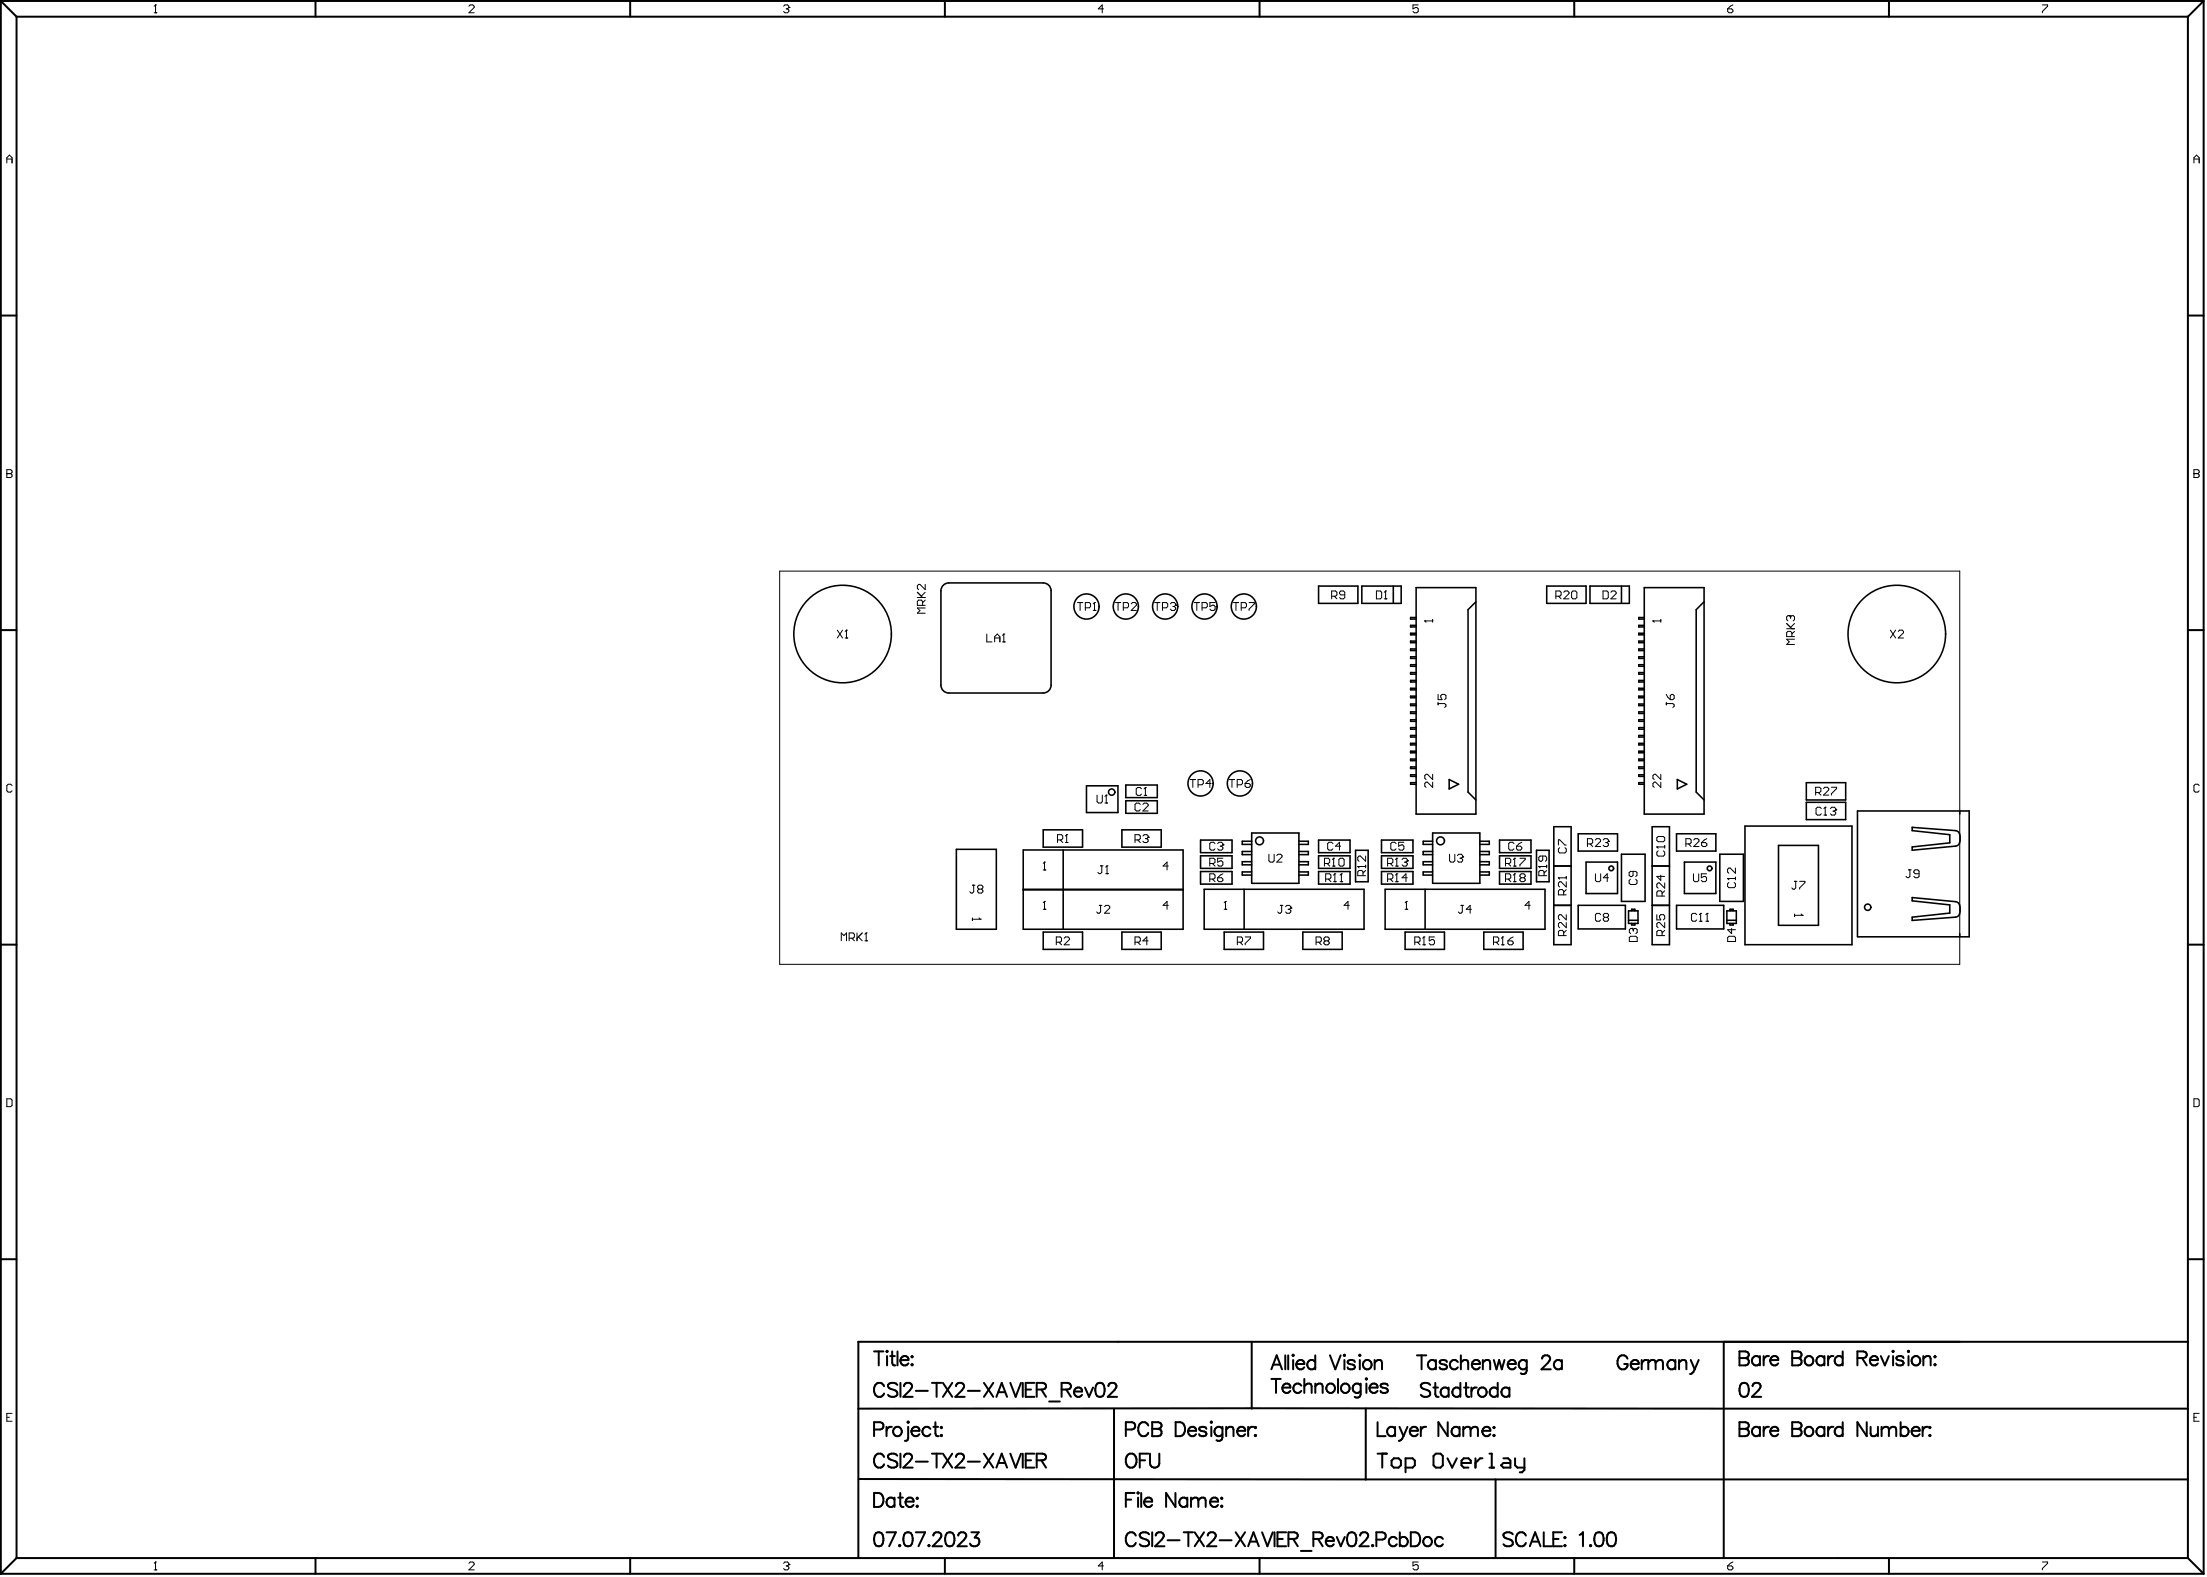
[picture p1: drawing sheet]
<svg xmlns="http://www.w3.org/2000/svg" width="234mm" height="167mm" viewBox="0 0 234 167" stroke-linecap="round" stroke-linejoin="round" font-family="sans-serif">
<g fill="none" stroke="#000" stroke-width=".21">
<path d="M.1 .1v166.4M.1 .1h233.1M.1 .1l1.6 1.7M1.7 1.8v163.1M1.7 1.8h229.8M33.4 .1v1.7M66.7 .1v1.7M100 .1v1.7M133.3 .1v1.7M166.6 .1v1.7M199.9 .1v1.7M231.5 1.8v163.1"/>
<path d="M233.2 .1v166.4M233.2 .1l-1.7 1.7M.1 33.4h1.6M231.5 33.4h1.7M.1 66.7h1.6M231.5 66.7h1.7M.1 100h1.6M231.5 100h1.7M.1 133.2h1.6M231.5 133.2h1.7M90.8 149.1h140.7M90.9 156.5h53.6"/>
<path d="M92.5 151.3h.6a.39 .39 0 0 0 .4-.4 .39 .39 0 0 0-.4-.4h-.6v1.5M92.5 158h.5a.79 .79 0 0 1 .5 .7 .79 .79 0 0 1-.5 .8h-.5zM92.5 143h1M93 143v1.5M93.5 154.2a.54 .54 0 0 0-.6-.4 .54 .54 0 0 0-.4 .6 .65 .65 0 0 0 .1 .7 .65 .65 0 0 0 .7 .1l.2-.3M93.5 146.7a.54 .54 0 0 0-.6-.4 .54 .54 0 0 0-.4 .6 .65 .65 0 0 0 .1 .7 .65 .65 0 0 0 .7 .1l.2-.3M93.8 143l.1-.1v.1v.1zM93.8 151v1M93.9 143.5v1M94.2 143.5h.5M94.4 151a.48 .48 0 0 0-.6 .4M94.4 143v1.2l.1 .2 .3 .1"/>
<path d="M94.7 158.7a.47 .47 0 0 0-.7-.1 .47 .47 0 0 0 0 .7 .47 .47 0 0 0 .7-.1M94.7 158.5v1M95 154a.56 .56 0 0 0-.6-.2 .56 .56 0 0 0-.4 .4l.1 .2 .6 .2a.36 .36 0 0 1 .2 .3 .36 .36 0 0 1-.1 .3 .68 .68 0 0 1-.8-.1M95 146.5a.56 .56 0 0 0-.6-.2 .56 .56 0 0 0-.4 .4l.1 .2 .6 .2a.36 .36 0 0 1 .2 .3 .36 .36 0 0 1-.1 .3 .68 .68 0 0 1-.8-.1M95 143v1.5M95 158.5h.5M95.3 158v1.2v.2l.3 .1M95.3 143.9a.47 .47 0 0 0 .3 .5 .47 .47 0 0 0 .5-.1M95.3 146.3v1.5M95.3 153.8v1.5M95.5 143.6a.39 .39 0 0 1 .4-.1 .39 .39 0 0 1 .2 .4h-.8zM95.7 154.2l.1-.3 .4-.1a.36 .36 0 0 1 .2 .6l-.8 .9h1"/>
<path d="M95.7 146.7l.1-.3 .4-.1a.36 .36 0 0 1 .2 .6l-.8 .9h1M95.8 158.9a.47 .47 0 0 0 .3 .5 .47 .47 0 0 0 .6-.2M96 158.5a.39 .39 0 0 1 .5 0 .39 .39 0 0 1 .2 .4h-.9zM96.1 150.4l.1 .1-.1 .1-.1-.1zM96.1 151v1.2l-.1 .2-.3 .1M96.4 151.4a.47 .47 0 0 0 .3 .5 .47 .47 0 0 0 .6-.1M96.4 143.6l.1-.1 .1 .1h-.1zM96.5 151.2a.41 .41 0 0 1 .5-.2 .41 .41 0 0 1 .3 .4h-.9zM96.5 144.3l.1 .1-.1 .1-.1-.1zM96.9 154.7h1.3M96.9 147.2h1.3M97 158.5h.1v.1z"/>
<path d="M97.1 159.3v.1v.1l-.1-.1zM98.5 151.2a.47 .47 0 0 0-.7-.1 .47 .47 0 0 0 0 .7 .47 .47 0 0 0 .7 0M98.6 153.8h1M98.6 146.3h1M98.8 151h.5M99 150.5v1.2l.1 .2 .2 .1M99.1 146.3v1.5M99.1 153.8v1.5M99.5 151h.1h.1l-.1 .1zM99.5 151.9l.1-.1 .1 .1-.1 .1zM99.8 153.8l1 1.5M99.8 146.3l1 1.5"/>
<path d="M100.8 153.8l-1 1.5M100.8 146.3l-1 1.5M101.2 154.2l.1-.3 .4-.1a.36 .36 0 0 1 .2 .6l-.8 .9h1M101.2 146.7l.1-.3 .4-.1a.36 .36 0 0 1 .2 .6l-.8 .9h1M102.4 154.7h1.3M102.4 147.2h1.3M104.1 153.8l1 1.5M104.1 146.3l1 1.5M105.1 153.8l-1 1.5M105.1 146.3l-1 1.5M105.4 155.3l.6-1.5 .6 1.5M105.4 147.8l.6-1.5 .6 1.5"/>
<path d="M105.6 154.8h.8M105.6 147.3h.8M106.9 153.8l.6 1.5 .5-1.5M106.9 146.3l.6 1.5 .5-1.5M108.2 146.3v1.5M108.2 153.8v1.5M108.5 154.5h.6M108.5 147h.6M109.5 153.8h-1v1.5h1M109.5 146.3h-1v1.5h1M109.7 154.5l.8-.1a.34 .34 0 0 0 0-.5l-.8-.1v1.5M109.7 147h.8a.34 .34 0 0 0 0-.6l-.8-.1v1.5"/>
<path d="M110.2 154.5l.5 .8M110.2 147l.5 .8M111 148.3h1.1M112.3 147h.9a.34 .34 0 0 0 0-.6l-.9-.1v1.5M112.8 147l.5 .8M113.7 147.2a.47 .47 0 0 0 .2 .6 .47 .47 0 0 0 .6-.2M113.9 146.9a.39 .39 0 0 1 .4-.1 .39 .39 0 0 1 .2 .4h-.8zM114.8 146.8l.4 1 .5-1M116.1 146.4a.48 .48 0 0 1 .7 .2 1.22 1.22 0 0 1-.1 1.1 .48 .48 0 0 1-.7-.2 1.22 1.22 0 0 1 .1-1.1zM117.3 146.7l.1-.3 .5-.1a.36 .36 0 0 1 .2 .6l-.9 .9h1M117.9 149.1v15.8M119.1 151.3h.7a.39 .39 0 0 0 .3-.4 .39 .39 0 0 0-.3-.4h-.7v1.5"/>
<path d="M119.1 158.7h.6M119.3 154a.55 .55 0 0 1 .6-.2 .55 .55 0 0 1 .4 .6 .65 .65 0 0 1-.2 .7 .65 .65 0 0 1-.7 .1 .92 .92 0 0 1-.1-1.2zM120 158h-.9v1.5M120.4 158v-.1l.1 .1h-.1zM120.4 158.5v1M120.6 154.5h.6M120.8 158v1.5M121.1 158.9a.47 .47 0 0 0 .2 .5 .47 .47 0 0 0 .6-.2M121.3 158.5a.39 .39 0 0 1 .4 0 .39 .39 0 0 1 .2 .4h-.8zM121.5 150.8a.54 .54 0 0 0-.6-.3 .54 .54 0 0 0-.5 .5 .65 .65 0 0 0 .2 .8 .65 .65 0 0 0 .7 .1l.2-.3M121.5 153.8h-.9v1.5M121.7 153.8v1.1a.5 .5 0 0 0 .5 .4 .5 .5 0 0 0 .5-.4v-1.1"/>
<path d="M121.9 150.5l.9 .1a.34 .34 0 0 1 0 .5l-.2 .1a.39 .39 0 0 1 .3 .4 .39 .39 0 0 1-.3 .4h-.7zM121.9 151.2h.7M124.4 158v1.5l-1-1.5v1.5M124.4 150.5h.5a.79 .79 0 0 1 .5 .7 .79 .79 0 0 1-.5 .8h-.5zM125.6 158.7a.47 .47 0 0 0-.7-.1 .47 .47 0 0 0 0 .7 .47 .47 0 0 0 .7-.1M125.6 158.5v1M125.7 151.4a.47 .47 0 0 0 .3 .5 .47 .47 0 0 0 .6-.1M125.8 151.2a.41 .41 0 0 1 .5-.2 .41 .41 0 0 1 .3 .4h-.9zM126 158.7l.4-.2h.3l.1 .2M126 158.5v1M126.8 158.7l.4-.2h.3l.1 1M126.8 158.7v.8"/>
<path d="M127.7 151.2a.45 .45 0 0 0-.8 0l.2 .2 .5 .1 .1 .3a.45 .45 0 0 1-.8 0M128 158.9a.47 .47 0 0 0 .3 .5 .47 .47 0 0 0 .6-.2M128.1 158.7a.41 .41 0 0 1 .5-.2 .41 .41 0 0 1 .3 .4h-.9zM128.2 150.4l.1 .1-.1 .1-.1-.1zM128.2 151v1M129.2 158.5h.1v.1zM129.2 159.4l.1-.1v.1v.1zM129.4 151.2a.47 .47 0 0 0-.7-.1 .47 .47 0 0 0 0 .7 .47 .47 0 0 0 .7 0M129.4 151v1.1a.39 .39 0 0 1-.3 .3 .39 .39 0 0 1-.4 0M129.8 151.3l.3-.3h.4v1M129.8 151v1M130.9 151.4a.47 .47 0 0 0 .3 .5 .47 .47 0 0 0 .6-.1"/>
<path d="M131 151.2a.41 .41 0 0 1 .5-.2 .41 .41 0 0 1 .3 .4h-.9zM132.1 151v1M132.5 142v7.1M132.6 151a.48 .48 0 0 0-.5 .4M132.8 151h.1l-.1 .1v-.1zM132.8 151.8l.1 .1-.1 .1v-.1zM134.5 144.9l.6-1.5 .6 1.5M134.5 145.9h1M134.7 144.4h.7M135 145.9v1.5M135.7 146.8a.47 .47 0 0 0 .3 .5 .47 .47 0 0 0 .5-.1M135.8 146.6a.41 .41 0 0 1 .4-.2 .41 .41 0 0 1 .3 .4h-.8z"/>
<path d="M136 143.4v1.5M136.3 143.4v1.5M136.8 143.4v-.1l.1 .1-.1 .1zM136.8 143.9v1M137.2 144.3a.47 .47 0 0 0 .2 .6 .47 .47 0 0 0 .6-.2M137.2 144.1a.41 .41 0 0 1 .5-.2 .41 .41 0 0 1 .3 .4h-.8zM137.7 146.6a.47 .47 0 0 0-.7-.1 .47 .47 0 0 0 0 .7 .47 .47 0 0 0 .7 0M138 146.7l.4-.3 .3 .1 .1 .9M138 145.9v1.5M139.2 144.1a.47 .47 0 0 0-.7-.1 .47 .47 0 0 0 0 .7 .47 .47 0 0 0 .7 0M139.2 143.4v1.5M139.2 146.4v1"/>
<path d="M139.2 146.7l.3-.3 .4 .1 .1 .9M140.7 143.4l.6 1.5 .6-1.5M141.6 145.9v1.5M142.2 143.4l.1-.1v.1v.1zM142.3 143.9v1M143.4 144.1a.45 .45 0 0 0-.8 0l.1 .2 .6 .2 .1 .2a.45 .45 0 0 1-.8 0M143.8 143.4l.1-.1 .1 .1-.1 .1zM143.9 143.9v1M144 146.4v1.1a.39 .39 0 0 1-.2 .4 .39 .39 0 0 1-.5-.1M144 146.6a.47 .47 0 0 0-.7-.1 .47 .47 0 0 0 0 .7 .47 .47 0 0 0 .7 0M144.5 156.5h87M144.5 149.1v7.4"/>
<path d="M144.6 145.8l.1 .1-.1 .1-.1-.1zM144.6 146.4v1M144.9 146.8a.47 .47 0 0 0 .3 .5 .47 .47 0 0 0 .6-.1M145 146.6a.41 .41 0 0 1 .5-.2 .41 .41 0 0 1 .3 .4h-.9zM145.5 144.2l.3-.3 .4 .1v.9M145.5 143.9v1M145.8 153.8h1M145.8 150.5v1.5h.8M146.3 153.8v1.5M146.9 146.6a.45 .45 0 0 0-.8 0l.1 .2 .6 .2 .1 .2a.45 .45 0 0 1-.8 0M147.3 154.6l.2-.3h.5l.2 .3v.4l-.2 .3h-.5l-.2-.3zM147.6 151.2a.47 .47 0 0 0-.7-.1 .47 .47 0 0 0 0 .7 .47 .47 0 0 0 .7 0"/>
<path d="M147.6 151v1M148.1 151l.4 1M148.5 152a.57 .57 0 0 1-.5 .5M148.7 155.3h.8l.2-.3v-.4l-.2-.3h-.8v1.5M148.9 151l-.4 1M149.2 151.4a.47 .47 0 0 0 .3 .5 .47 .47 0 0 0 .5-.1M149.3 151.2a.41 .41 0 0 1 .4-.2 .41 .41 0 0 1 .3 .4h-.8zM149.9 143.4h1M150.3 151v1M150.4 143.4v1.5M150.9 151a.48 .48 0 0 0-.6 .4M151.3 146.5a.56 .56 0 0 0-.5-.2 .56 .56 0 0 0-.4 .4l.1 .2 .6 .2a.36 .36 0 0 1 .2 .3 .36 .36 0 0 1-.1 .3 .68 .68 0 0 1-.8-.1"/>
<path d="M151.7 146.8h.5M151.7 154.1l.2-.3h.5l.3 .3v.9l-.3 .3h-.5l-.2-.3zM151.9 146.3v1.2v.2l.3 .1M151.9 144.1a.47 .47 0 0 0-.7-.1 .47 .47 0 0 0 0 .7 .47 .47 0 0 0 .7 0M151.9 143.9v1M153.1 144.1a.45 .45 0 0 0-.8 0l.2 .2 .5 .2 .1 .2a.45 .45 0 0 1-.8 0M153.2 154.3l.5 1 .5-1M153.2 150.5v1.5l-1-1.5v1.5M153.3 147a.47 .47 0 0 0-.7 0 .47 .47 0 0 0 0 .7 .47 .47 0 0 0 .7-.1M153.3 146.8v1M154.3 144.1a.47 .47 0 0 0-.7-.1 .47 .47 0 0 0 0 .7 .47 .47 0 0 0 .7 0M154.4 151.2a.47 .47 0 0 0-.6-.1 .47 .47 0 0 0 0 .7 .47 .47 0 0 0 .6 0"/>
<path d="M154.4 151v1M154.5 147a.47 .47 0 0 0-.7 0 .47 .47 0 0 0 0 .7 .47 .47 0 0 0 .7-.1M154.5 146.3v1.5M154.6 144.2l.3-.3 .4 .1 .1 .9M154.6 143.4v1.5M154.6 154.8h1v-.2l-.2-.3h-.5l-.3 .3v.4l.3 .3h.5M154.8 151.3l.4-.3h.3l.1 .3M154.8 151v1M154.9 146.8h.5M155.1 146.3v1.2l.1 .2 .3 .1M155.6 151.3l.4-.3h.3l.1 1M155.6 151.3v.7"/>
<path d="M155.7 146.8v1M155.7 144.3a.47 .47 0 0 0 .3 .6 .47 .47 0 0 0 .6-.2M155.8 144.1a.41 .41 0 0 1 .5-.2 .41 .41 0 0 1 .3 .4h-.9zM156.1 154.3v1M156.3 146.8a.48 .48 0 0 0-.6 .4M156.9 151.4a.47 .47 0 0 0 .2 .5 .47 .47 0 0 0 .6-.1M156.9 154.3h-.3l-.5 .5M156.9 144.2l.4-.3 .3 .1 .1 .9M156.9 143.9v1M156.9 151.2a.41 .41 0 0 1 .5-.2 .41 .41 0 0 1 .3 .4h-.8zM157.6 153.8h.3v1.5M157.6 155.3h.5"/>
<path d="M158 151h.1h.1l-.1 .1zM158 151.9l.1-.1 .1 .1-.1 .1zM158.1 143.9l.3 1 .2-1 .3 1 .3-1M158.3 156.5v8.4M158.5 147a.47 .47 0 0 0-.7 0 .47 .47 0 0 0 0 .7 .47 .47 0 0 0 .7-.1M158.5 146.3v1.5M159.1 154.3h.5l.2 .3v.7h-.7l-.3-.3 .3-.2h.7M159.5 144.3a.47 .47 0 0 0 .3 .6 .47 .47 0 0 0 .6-.2M159.6 144.1a.41 .41 0 0 1 .5-.2 .41 .41 0 0 1 .3 .4h-.9zM159.7 147a.47 .47 0 0 0-.7 0 .47 .47 0 0 0 0 .7 .47 .47 0 0 0 .7-.1M159.7 146.8v1M160.3 154.3v.7l.3 .3h.7"/>
<path d="M161.3 154.3v1.2l-.2 .3h-.3M161.6 144.1a.47 .47 0 0 0-.7-.1 .47 .47 0 0 0 0 .7 .47 .47 0 0 0 .7 0M161.6 143.9v1.1a.39 .39 0 0 1-.3 .4 .39 .39 0 0 1-.4-.1M163.2 143.8l.1-.3 .4-.1a.36 .36 0 0 1 .3 .6l-.9 .9h1M165.3 144.1a.47 .47 0 0 0-.7-.1 .47 .47 0 0 0 0 .7 .47 .47 0 0 0 .7 0M165.3 143.9v1M172.2 143.8a.54 .54 0 0 0-.6-.4 .54 .54 0 0 0-.4 .6 .65 .65 0 0 0 .1 .7 .65 .65 0 0 0 .7 .1l.2-.3v-.2h-.3M172.6 144.3a.47 .47 0 0 0 .2 .6 .47 .47 0 0 0 .6-.2M172.6 144.1a.41 .41 0 0 1 .5-.2 .41 .41 0 0 1 .3 .4h-.8zM173.7 143.9v1M174.3 143.9a.48 .48 0 0 0-.6 .4M174.4 144.2l.4-.3 .3 .1 .1 .2"/>
<path d="M174.4 143.9v1M175.2 144.2l.3-.3 .4 .1 .1 .9M175.2 144.2v.7M177.3 144.1a.47 .47 0 0 0-.7-.1 .47 .47 0 0 0 0 .7 .47 .47 0 0 0 .7 0M177.3 143.9v1M177.7 144.2l.3-.3 .4 .1v.9M177.7 143.9v1M178.9 143.9l.4 1M179.3 144.9a.57 .57 0 0 1-.5 .5M179.8 143.9l-.5 1M182.4 142v22.9M184.1 150.5l.8 .1a.34 .34 0 0 1 0 .5l-.2 .1a.39 .39 0 0 1 .4 .4 .39 .39 0 0 1-.4 .4h-.6z"/>
<path d="M184.1 143l.8 .1a.34 .34 0 0 1 0 .5l-.2 .1a.39 .39 0 0 1 .4 .4 .39 .39 0 0 1-.4 .4h-.6zM184.1 151.2h.6M184.1 143.7h.6M184.3 146.4a.48 .48 0 0 1 .7 .2 1.22 1.22 0 0 1-.2 1.1 .48 .48 0 0 1-.7-.2 1.22 1.22 0 0 1 .2-1.1zM185.5 146.7l.1-.3 .4-.1a.36 .36 0 0 1 .2 .6l-.8 .9h1M186.2 151.2a.47 .47 0 0 0-.7-.1 .47 .47 0 0 0 0 .7 .47 .47 0 0 0 .7 0M186.2 143.7a.47 .47 0 0 0-.7-.1 .47 .47 0 0 0 0 .7 .47 .47 0 0 0 .7 0M186.2 143.5v1M186.2 151v1M186.6 143.5v1M186.6 151v1M187.2 151a.48 .48 0 0 0-.6 .4"/>
<path d="M187.2 143.5a.48 .48 0 0 0-.6 .4M187.3 151.4a.47 .47 0 0 0 .3 .5 .47 .47 0 0 0 .6-.1M187.3 143.9a.47 .47 0 0 0 .3 .5 .47 .47 0 0 0 .6-.1M187.4 151.2a.41 .41 0 0 1 .5-.2 .41 .41 0 0 1 .3 .4h-.9zM187.5 143.6a.39 .39 0 0 1 .5-.1 .39 .39 0 0 1 .2 .4h-.9zM189.6 150.5l.9 .1a.34 .34 0 0 1 0 .5l-.2 .1a.39 .39 0 0 1 .3 .4 .39 .39 0 0 1-.3 .4h-.7zM189.6 143l.9 .1a.34 .34 0 0 1 0 .5l-.2 .1a.39 .39 0 0 1 .3 .4 .39 .39 0 0 1-.3 .4h-.7zM189.6 151.2h.7M189.6 143.7h.7M193.1 151.2a.47 .47 0 0 0-.7-.1 .47 .47 0 0 0 0 .7 .47 .47 0 0 0 .7 0M193.1 143.7a.47 .47 0 0 0-.7-.1 .47 .47 0 0 0 0 .7 .47 .47 0 0 0 .7 0M193.1 143.5v1"/>
<path d="M193.1 151v1M193.4 143.5v1M193.4 151v1M194 151a.48 .48 0 0 0-.6 .4M194 143.5a.48 .48 0 0 0-.6 .4M195 151.2a.47 .47 0 0 0-.7-.1 .47 .47 0 0 0 0 .7 .47 .47 0 0 0 .7 0M195 143.7a.47 .47 0 0 0-.7-.1 .47 .47 0 0 0 0 .7 .47 .47 0 0 0 .7 0M195 143v1.5M195 150.5v1.5M196.5 143.7l.9-.1a.34 .34 0 0 0 0-.5l-.9-.1v1.5M197 143.7l.5 .8M197.5 150.5v1.5l-1-1.5v1.5"/>
<path d="M197.9 143.9a.47 .47 0 0 0 .2 .5 .47 .47 0 0 0 .6-.1M197.9 151l.1 .9 .4 .1 .3-.3M198.1 143.6a.39 .39 0 0 1 .4-.1 .39 .39 0 0 1 .2 .4h-.8zM198.7 151v1M199 143.5l.4 1 .5-1M199.1 151.3l.4-.3h.3l.1 .3M199.1 151v1M199.9 151.3v.7M199.9 151.3l.3-.3h.4l.1 1M200.3 143v-.1l.1 .1-.1 .1zM200.3 143.5v1M201.1 151.2a.47 .47 0 0 1 .7-.1 .47 .47 0 0 1 0 .7 .47 .47 0 0 1-.7 0"/>
<path d="M201.1 150.5v1.5M201.4 143.7a.45 .45 0 0 0-.7 0v.1l.7 .3v.2a.45 .45 0 0 1-.7 0M201.9 143l.1-.1v.1v.1zM202 143.5v1M202.3 151.4a.47 .47 0 0 0 .3 .5 .47 .47 0 0 0 .5-.1M202.4 151.2a.41 .41 0 0 1 .4-.2 .41 .41 0 0 1 .3 .4h-.8zM203.4 151v1M203.5 143.8l.4-.3 .3 .1 .1 .9M203.5 143.5v1M204 151a.48 .48 0 0 0-.6 .4M204.1 151h.1h.1l-.1 .1zM204.1 151.9l.1-.1 .1 .1-.1 .1z"/>
<path d="M204.7 143.6l.1-.1v.1zM204.7 144.4l.1-.1v.1v.1zM231.5 142h-140.7v22.9M.1 166.5h233.1M1.7 164.9h229.8M1.7 164.9l-1.6 1.6M33.4 164.9v1.6M66.7 164.9v1.6M92.7 162.2a.48 .48 0 0 1 .7 .2 1.22 1.22 0 0 1-.1 1.1 .48 .48 0 0 1-.7-.2 1.22 1.22 0 0 1 .1-1.1zM93.8 162.1h1l-.7 1.5M95.2 163.5h.1l-.1 .1-.1-.1zM95.8 162.2a.48 .48 0 0 1 .7 .2 1.22 1.22 0 0 1-.1 1.1 .48 .48 0 0 1-.7-.2 1.22 1.22 0 0 1 .1-1.1z"/>
<path d="M96.9 162.1h1l-.7 1.5M98.2 163.5h.1h.1l-.1 .1zM98.8 162.5l.1-.3 .4-.1a.36 .36 0 0 1 .2 .6l-.8 .9h1M100 164.9v1.6M100.2 162.2a.48 .48 0 0 1 .7 .2 1.22 1.22 0 0 1-.1 1.1 .48 .48 0 0 1-.7-.2 1.22 1.22 0 0 1 .1-1.1zM101.4 162.5l.1-.3 .5-.1a.36 .36 0 0 1 .2 .6l-.9 .9h1M102.8 162.1h.8l-.5 .6a.48 .48 0 0 1 .5 .5 .48 .48 0 0 1-.6 .4l-.2-.1-.2-.2M120.2 162.5a.54 .54 0 0 0-.6-.4 .54 .54 0 0 0-.5 .6 .65 .65 0 0 0 .2 .7 .65 .65 0 0 0 .7 .1l.2-.2M121.6 162.3a.56 .56 0 0 0-.5-.2 .56 .56 0 0 0-.5 .4l.1 .2 .6 .2a.36 .36 0 0 1 .3 .3 .36 .36 0 0 1-.1 .3 .68 .68 0 0 1-.9-.1M121.9 162.1v1.5M122.3 162.5l.1-.3 .5-.1a.36 .36 0 0 1 .2 .6l-.9 .9h1M123.6 163h1.2"/>
<path d="M125.3 162.1h.9M125.7 162.1v1.5M126.4 162.1l1 1.5M127.4 162.1l-1 1.5M127.8 162.5l.1-.3 .5-.1a.36 .36 0 0 1 .2 .6l-.9 .9h1M129.1 163h1.2M130.8 162.1l.9 1.5M131.7 162.1l-.9 1.5M132.1 163.6l.5-1.5 .6 1.5M132.3 163.1h.7M133.3 164.9v1.6M133.5 162.1l.6 1.5 .6-1.5"/>
<path d="M134.9 162.1v1.5M135.2 162.8h.5M136.1 162.1h-.9v1.5h.9M136.3 162.8h.9a.34 .34 0 0 0 0-.6l-.9-.1v1.5M136.8 162.8l.5 .8M137.7 164.1h1.1M139 162.8h.8a.34 .34 0 0 0 0-.6l-.8-.1v1.5M139.5 162.8l.5 .8M140.3 163a.47 .47 0 0 0 .3 .6 .47 .47 0 0 0 .5-.2M140.4 162.8a.41 .41 0 0 1 .4-.2 .41 .41 0 0 1 .3 .4h-.8zM141.5 162.6l.4 1 .4-1M142.8 162.2a.48 .48 0 0 1 .7 .2 1.22 1.22 0 0 1-.2 1.1 .48 .48 0 0 1-.7-.2 1.22 1.22 0 0 1 .2-1.1z"/>
<path d="M143.9 162.5l.2-.3 .4-.1a.36 .36 0 0 1 .2 .6l-.8 .9h.9M145.2 163.5h.1l-.1 .1v-.1zM145.6 162.9h.7a.39 .39 0 0 0 .3-.4 .39 .39 0 0 0-.3-.4h-.7v1.5M147.8 162.8a.47 .47 0 0 0-.7 0 .47 .47 0 0 0 0 .7 .47 .47 0 0 0 .7-.1M148.1 162.8a.47 .47 0 0 1 .7 0 .47 .47 0 0 1 0 .7 .47 .47 0 0 1-.7-.1M148.1 162.1v1.5M149.3 162.1h.5a.79 .79 0 0 1 .5 .8 .79 .79 0 0 1-.5 .7h-.5zM152.7 162.8a.47 .47 0 0 0-.7 0 .47 .47 0 0 0 0 .7 .47 .47 0 0 0 .7-.1M160.1 162.3a.56 .56 0 0 0-.6-.2 .56 .56 0 0 0-.4 .4l.1 .2 .6 .2a.36 .36 0 0 1 .3 .3 .36 .36 0 0 1-.2 .3 .68 .68 0 0 1-.8-.1M161.5 162.5a.54 .54 0 0 0-.7-.4 .54 .54 0 0 0-.4 .6 .65 .65 0 0 0 .2 .7 .65 .65 0 0 0 .7 .1l.2-.2M161.9 163.6l.5-1.5 .6 1.5M162.1 163.1h.7"/>
<path d="M163.4 162.1v1.5h.8M164.4 162.8h.5M165.3 162.1h-.9v1.5h.9M165.5 162.7l.1-.1 .1 .1-.1 .1zM165.5 163.5h.1h.1l-.1 .1zM166.6 164.9v1.6M167.2 162.4l.3-.3v1.5M168.3 163.5h.1l-.1 .1-.1-.1zM168.9 162.2a.48 .48 0 0 1 .7 .2 1.22 1.22 0 0 1-.1 1.1 .48 .48 0 0 1-.7-.2 1.23 1.23 0 0 1 .1-1.1zM170.2 162.2a.48 .48 0 0 1 .7 .2 1.22 1.22 0 0 1-.1 1.1 .48 .48 0 0 1-.7-.2 1.22 1.22 0 0 1 .1-1.1zM199.9 164.9v1.6M231.5 164.9l1.7 1.6"/>
<circle cx="94.9" cy="151.5" r=".49"/>
<circle cx="140.8" cy="146.9" r=".49"/>
<circle cx="142.3" cy="146.9" r=".48"/>
<circle cx="144.7" cy="144.4" r=".49"/>
<circle cx="156.9" cy="147.3" r=".48"/>
<circle cx="191.4" cy="151.5" r=".49"/>
<circle cx="191.4" cy="144" r=".49"/>
<circle cx="202.7" cy="144" r=".49"/>
<circle cx="151" cy="163.1" r=".49"/>
</g>
<g fill="none" stroke="#000" stroke-width=".11">
<path d="M.7 17.2v-.5l.3-.3 .3 .3v.5M.7 16.8h.6M16.3 1.4h.3M16.5 .5h.1M16.5 .5v.9M16.5 .5l-.2 .2M49.6 .7l.2-.2h.2l.2 .2v.1l-.6 .6h.6M82.9 .7l.2-.2h.2l.2 .2v.1M83.2 .9h.1M83.3 .9l.2 .2v.1l-.2 .2h-.2l-.2-.2M83.5 .8h.1M83.5 .8l-.2 .1"/>
<path d="M116.8 .9h-.6l.4-.4v.9M150.1 .5h-.6v.4l.3-.1h.1l.2 .1v.3l-.2 .2h-.2l-.2-.2M182.8 .9h.4l.2 .2v.1l-.2 .2h-.2l-.2-.2zM183.4 .5l-.6 .4M216.1 .5h.6v.2l-.6 .5v.2M232.2 16.8h.5M232.2 17.2v-.5l.2-.3 .3 .3v.5M.7 50.1h.1M.7 49.7h.4l.2 .1v.2l-.2 .1 .2 .2v.1l-.2 .1h-.4zM.7 50.1h.4M232.2 50.1h.1M232.2 49.7h.4l.1 .1v.2l-.1 .1 .1 .2v.1l-.1 .1h-.4z"/>
<path d="M232.2 50.1h.4M82.5 60.4h124.9v41.6h-124.9zM88.6 66.7l.6 .8M89.2 66.7l-.6 .8M89.4 67.5h.3M89.6 66.7h.1M89.6 66.7v.8M89.6 66.7l-.2 .1M97.1 63.2h.8M97.1 62.7l.5 .5M97.6 64.1v-.5l-.1-.1h-.3l-.1 .1v.5h.8M97.9 64.3h-.8l.2 .3-.2 .3h.8"/>
<path d="M97.9 61.8v.6l-.6-.6h-.1l-.1 .2v.3l.1 .1M97.9 63.5l-.3 .3M97.9 62.7l-.4 .4M104.4 67.1v.8h.6M105.3 67.9v-.5l.2-.3 .3 .3v.5M105.3 67.5h.5M106.1 67.9h.3M106.2 67.1h.1M106.2 67.1v.8M106.2 67.1l-.1 .1M114 63.8h.6M114.3 63.8v.8"/>
<path d="M114.8 64.3h.5l.1-.1v-.3l-.1-.1h-.5v.8M115.7 64.6h.3M115.8 63.8h.1M115.8 63.8l-.1 .1M115.8 63.8v.8M118 63.8h.6M118.3 63.8v.8M118.9 64.3h.4l.1-.1v-.3l-.1-.1h-.4v.8M119.7 63.9l.1-.1h.3l.2 .1v.1l-.6 .6h.6M122.2 63.8h.5M122.5 63.8v.8M123 64.3h.4l.2-.1v-.3l-.2-.1h-.4v.8"/>
<path d="M123.8 63.9l.2-.1h.3l.1 .1v.1M124.1 64.2h.2M124.3 64.2l.1 .1v.2l-.1 .1h-.3l-.2-.1M124.4 64h.1M124.4 64l-.1 .2M126.4 63.8h.5M126.6 63.8v.8M127.2 64.3h.4l.2-.1v-.3l-.2-.1h-.4v.8M128.6 63.8h-.6v.4l.3-.2h.1l.2 .2v.3l-.2 .1h-.2l-.2-.1M130.5 63.8h.6M130.8 63.8v.8M131.3 64.3h.5l.1-.1v-.3l-.1-.1h-.5v.8"/>
<path d="M132.2 63.8h.5v.1l-.5 .6v.1M140.9 63.1h.4l.2-.2v-.2l-.2-.2h-.4v.9M141.2 63.1l.3 .3M142.3 62.9h-.4l-.2-.1v-.1l.2-.2h.3l.1 .2v.5l-.1 .2h-.3l-.2-.2M145.6 62.5h.5l.1 .2v.5l-.1 .2h-.5zM146.5 63.4h.3M146.6 62.5h.1M146.6 62.5v.9M146.6 62.5l-.1 .2M150.8 65.7h.1M150.8 65.7h.8M150.8 65.7l.1 .1"/>
<path d="M151.6 65.6v.2M152.2 74.4h.7l.1 .2v.1l-.1 .2M152.2 73.5v.5h.4l-.1-.2v-.2l.1-.1h.3l.1 .1v.3l-.1 .1M152.2 74.3v.3M164.6 63.1h.5l.1-.2v-.2l-.1-.2h-.5v.9M164.9 63.1l.3 .3M165.5 62.7l.1-.2h.3l.1 .2v.1l-.5 .6h.5M166.3 62.7l.1-.2h.3l.2 .2v.5l-.2 .2h-.3l-.1-.2zM169.6 62.5h.4l.2 .2v.5l-.2 .2h-.4zM170.5 62.7l.1-.2h.3l.1 .2v.1l-.5 .6h.5M174.9 65.7h.1M174.9 65.7h.8"/>
<path d="M174.9 65.7l.1 .1M175.7 65.6v.2M176.3 74.4h.7l.2 .2v.1l-.2 .2M176.3 74.3v.3M176.3 73.5l.4 .5M176.7 73.6l.2-.1h.1l.2 .1v.3l-.2 .1h-.3zM189.1 66.5h.8M189.1 66l.5 .5M189.3 65.1h.1M189.3 65.1h-.1l-.1 .2v.3l.1 .1M189.3 65.1l.2 .2M189.5 65.3l.1-.2h.2l.1 .2v.3l-.1 .1"/>
<path d="M189.5 65.3v.1M189.6 67.4v-.5l-.1-.1h-.3l-.1 .1v.5h.8M189.9 66l-.4 .4M189.9 67.6h-.8l.2 .3-.2 .3h.8M189.9 66.8l-.3 .3M200 66.7l.6 .8M200.6 66.7l-.6 .8M200.9 66.8l.1-.1h.3l.1 .1v.2l-.5 .5h.5M1.3 83.1l-.2-.1h-.2l-.2 .1v.6l.2 .1h.2l.2-.1M89 99.5v-.8l.3 .3 .3-.3v.8M89.9 99.3h.4l.1-.2v-.2l-.1-.2h-.4v.8M90.1 99.3l.3 .2"/>
<path d="M90.7 98.7v.8M90.8 99.1l.4 .4M91.2 98.7l-.5 .6M91.5 99.5h.3M91.7 98.7h.1M91.7 98.7v.8M91.7 98.7l-.2 .2M102.9 93.7h.3M102.9 97.1v.3M102.9 97.3h.8M103 93.7v.7l-.1 .1h-.1l-.2-.1M103.6 94.1l-.1-.2v-.1l.1-.1h.3l.1 .1v.1l-.1 .2"/>
<path d="M103.6 94.1l-.1 .1v.2l.1 .1h.3l.1-.1v-.2l-.1-.1M103.6 94.1h.3M103.6 97.1l.1 .2M103.7 97.3h.1M110.4 92.1h.3M110.4 96.2h.3M110.5 91.2h.1M110.5 95.4h.1M110.5 91.2v.9M110.5 95.4v.8M110.5 91.2l-.1 .2M110.5 95.4l-.1 .1"/>
<path d="M111.8 99.7h.4l.1-.1v-.3l-.1-.2h-.4v.9M111.9 88.9h.4l.2-.2v-.2l-.2-.2h-.4v.8M112.1 99.7l.2 .3M112.2 88.9l.3 .2M112.6 99.3l.1-.2h.3l.2 .2v.1l-.6 .6h.6M112.7 89.1h.3M112.9 88.3h.1M112.9 88.3l-.2 .2M112.9 88.3v.8M116.1 84.1v.7l.1 .2h.3l.1-.2v-.7M116.3 95.8h.3M116.5 91.6h.2"/>
<path d="M116.5 95.8v.7l-.2 .1h-.1l-.2-.1M116.6 91.6v.7l-.1 .1h-.2l-.1-.1M116.9 95.9l.1-.1h.3l.1 .1v.2l-.5 .5h.5M116.9 85h.3M117 92.4h.3M117.1 84.1h.1M117.1 84.1v.9M117.1 84.1l-.2 .2M117.1 91.6h.1M117.1 91.6v.8M117.1 91.6l-.1 .2M120.1 88.9h.4l.2-.2v-.2l-.2-.2h-.4v.8"/>
<path d="M120.1 99.7h.4l.2-.1v-.3l-.2-.2h-.4v.9M120.4 88.9l.3 .2M120.4 99.7l.3 .3M120.7 85.1l-.2-.1h-.3l-.1 .1v.6l.1 .1h.3l.2-.1M120.8 83.5l-.2-.2h-.2l-.2 .2v.5l.2 .2h.2l.2-.2M120.9 88.5l.2-.2h.3l.1 .2v.1M120.9 85.1l.2-.1h.3l.1 .1v.2l-.6 .5h.6M121.1 84.2h.2M121.2 83.3h.1M121.2 83.3v.9M121.2 83.3l-.1 .2M121.2 88.7h.2"/>
<path d="M121.4 88.7l.1 .2v.1l-.1 .1h-.3l-.2-.1M121.5 88.6h.1M121.5 88.6l-.1 .1M121.5 99.6h-.6l.5-.5v.9M123.6 91.6h-.5l.4-.4v.9M123.6 95.8h-.5l.4-.4v.8M125.9 82.5h.6M126.2 82.5v.8M126.8 83h.4l.1-.1v-.3l-.1-.1h-.4v.8M128 91.4h.4l.2-.2v-.2l-.2-.2h-.4v.8M128 93h.4l.2-.1v-.3l-.2-.1h-.4v.8M128.2 82.9h-.6l.4-.4v.8"/>
<path d="M128.3 91.4l.3 .2M128.3 93l.3 .3M128.6 89.3l-.2-.2h-.2l-.2 .2v.5l.2 .2h.2l.2-.2M128.8 92.9h.5l.1 .1v.2l-.1 .1h-.3l-.2-.1zM128.8 89.3l.2-.2h.3l.1 .2v.1M129.1 89.5h.2M129.3 89.5l.1 .2v.1l-.1 .2h-.3l-.2-.2M129.4 89.4h.1M129.4 90.8h-.6v.4l.3-.1h.2l.1 .1v.3l-.1 .1h-.3l-.2-.1M129.4 92.5l-.6 .4M129.4 89.4l-.1 .1M129.5 96.2h.3"/>
<path d="M129.7 95.4h.1M129.7 95.4v.8M129.7 95.4l-.2 .1M130.1 82.5h.5M130.4 82.5v.8M130.9 83h.4l.2-.1v-.3l-.2-.1h-.4v.8M130.9 99.7h.4l.2-.1v-.3l-.2-.2h-.4v.9M131.2 99.7l.3 .3M131.8 82.9h.4l.1 .1v.2l-.1 .1h-.3l-.1-.1zM131.8 99.1h.5v.2l-.5 .5v.2M132.3 82.5l-.5 .4M134.3 90.4v.7l.1 .1h.3l.1-.1v-.7"/>
<path d="M135.1 90.5l.1-.1h.3l.2 .1v.2l-.6 .5h.6M135.5 95.8h.3M135.6 95.8v.7l-.1 .1h-.2l-.1-.1M136 95.9l.2-.1h.3l.1 .1v.2M136.3 96.2h.2M136.5 96.2l.1 .2v.1l-.1 .1h-.3l-.2-.1M136.6 96.1h.1M136.6 96.1l-.1 .1M139.3 99.7h.4l.1-.1v-.3l-.1-.2h-.4v.9M139.5 99.7l.3 .3M140.2 91.4h.4l.1-.2v-.2l-.1-.2h-.4v.8M140.2 99.6l-.1-.2v-.1l.1-.2h.3l.2 .2v.1l-.2 .2"/>
<path d="M140.2 99.6l-.1 .1v.1l.1 .2h.3l.2-.2v-.1l-.2-.1M140.2 99.6h.3M140.3 93h.4l.1-.1v-.3l-.1-.1h-.4v.8M140.4 91.4l.3 .2M140.6 93l.2 .3M141 91.6h.3M141 89.3l-.1-.2h-.3l-.1 .2v.5l.1 .2h.3l.1-.2M141.1 93.3h.3M141.1 90.8h.1M141.1 90.8l-.1 .2M141.1 90.8v.8M141.2 92.5h.1"/>
<path d="M141.2 92.5l-.1 .1M141.2 92.5v.8M141.7 91l.1-.2h.3l.1 .2v.5l-.1 .1h-.3l-.1-.1zM141.8 93.3h.3M141.9 89.5h-.6l.4-.4v.9M141.9 92.5h.1M141.9 92.5l-.1 .1M141.9 92.5v.8M142.8 95.8h-.6l.4-.4v.8M143.7 91.7h.1M143.7 91.7l.1 .1M143.7 91.7h.8"/>
<path d="M144.2 92.7v-.5l-.1-.1h-.3l-.1 .1v.5h.8M144.5 90.6v.5l-.5-.5h-.2l-.1 .1v.3l.1 .1M144.5 92.1l-.3 .3M144.5 91.5v.3M146.8 91.4h.4l.2-.2v-.2l-.2-.2h-.4v.8M146.8 93h.4l.2-.1v-.3l-.2-.1h-.4v.8M147.1 91.4l.3 .2M147.1 93l.3 .3M147.7 91.6h.2M147.7 93.3h.2M147.7 89.3l-.1-.2h-.3l-.1 .2v.5l.1 .2h.3l.1-.2M147.8 90.8h.1"/>
<path d="M147.8 92.5h.1M147.8 90.8l-.1 .2M147.8 90.8v.8M147.8 92.5v.8M147.8 92.5l-.1 .1M148.4 91l.1-.2h.3l.1 .2v.1M148.6 89.1h-.6v.4l.3-.1h.1l.2 .1v.3l-.2 .2h-.3l-.1-.2M148.6 91.2h.2M148.7 96.2h.3M148.8 91.2l.1 .2v.1l-.1 .1h-.3l-.1-.1M148.8 95.4h.1M148.8 95.4v.8"/>
<path d="M148.8 95.4l-.1 .1M148.9 91.1h.1M148.9 92.9h-.5l.4-.4v.8M148.9 91.1l-.1 .1M149.7 99.7h.4l.2-.1v-.3l-.2-.2h-.4v.9M150 99.7l.3 .3M150.5 100h.3M150.7 99.1h.1M150.7 99.1l-.2 .2M150.7 99.1v.9M151.6 82.8v.5l-.6-.5h-.1l-.1 .1v.3l.1 .1M151.6 81.9v.6l-.6-.6h-.1l-.1 .2v.2l.1 .2"/>
<path d="M151.8 99.1h-.6v.5l.5-.2 .1 .2v.2l-.1 .2h-.3l-.2-.2M153.4 90.4v.7l.1 .1h.3l.1-.1v-.7M154.2 90.5l.2-.1h.2l.2 .1v.2M154.5 90.8h.1M154.6 95.8h.3M154.6 90.8l.2 .1v.2l-.2 .1h-.2l-.2-.1M154.7 95.8v.7l-.1 .1h-.1l-.2-.1M154.8 90.7h.1M154.8 90.7l-.2 .1M155.7 96.2h-.5l.4-.4v.8M158 99.7h.5l.1-.1v-.3l-.1-.2h-.5v.9M158.3 99.7l.3 .3"/>
<path d="M158.9 100h.3M159 99.1h.1M159 99.1l-.1 .2M159 99.1v.9M159.3 91.4h.4l.2-.2v-.2l-.2-.2h-.4v.8M159.3 93h.4l.2-.1v-.3l-.2-.1h-.4v.8M159.6 99.6h.4l.1 .1v.1l-.1 .2h-.3l-.1-.2zM159.6 91.4l.3 .2M159.6 93l.3 .3M160.1 99.1l-.5 .5M160.1 91.6h.3M160.1 93.3h.3"/>
<path d="M160.2 89.3l-.1-.2h-.3l-.2 .2v.5l.2 .2h.3l.1-.2M160.3 90.8h.1M160.3 92.5h.1M160.3 90.8l-.2 .2M160.3 90.8v.8M160.3 92.5v.8M160.3 92.5l-.2 .1M160.5 89.5h.4l.1 .2v.1l-.1 .2h-.3l-.1-.2zM160.8 90.8h.6v.2l-.6 .5v.1M161 92.9l-.2 .1v.2l.2 .1h.3l.1-.1v-.2l-.1-.1M161 92.9h.3M161 92.9l-.2-.2v-.1l.2-.1h.3l.1 .1v.1l-.1 .2"/>
<path d="M161 89.1l-.5 .4M161.9 95.8h-.5l.4-.4v.8M162.8 91.7h.1M162.8 91.7h.9M162.8 91.7l.2 .1M163.2 90.6v.4l-.1 .1h-.1l-.2-.1v-.3l.2-.1h.5l.2 .1v.3l-.2 .1M163.4 92.7v-.5l-.2-.1h-.2l-.2 .1v.5h.9M163.7 92.1l-.3 .3M163.7 91.5v.3M164.9 92.9h.1M164.9 92.9h.8M164.9 89.4v-.5h.1l.6 .5h.1"/>
<path d="M164.9 92.9l.1 .1M165 89.7l-.1 .1v.3l.1 .1h.6l.1-.1v-.3l-.1-.1M165.5 94.7v-.4l-.2-.2h-.3l-.1 .2v.4h.8M165.5 99v-.4l-.2-.2h-.3l-.1 .2v.4h.8M165.7 93.3v.6l-.5-.6h-.2l-.1 .1v.3l.1 .2M165.7 96.8v.5l-.5-.5h-.2l-.1 .1v.3l.1 .1M165.7 97.6v.6l-.5-.6h-.2l-.1 .2v.2l.1 .2M165.7 94.1l-.2 .3M165.7 92.7v.3M165.7 98.4l-.2 .3M168 89.3h.4l.1-.1v-.3l-.1-.2h-.4v.9M168.3 89.3l.2 .3"/>
<path d="M168.8 88.9l.1-.2h.3l.2 .2v.1l-.6 .6h.6M168.8 92.5v.7l.2 .1h.2l.2-.1v-.7M169.4 96.8l-.2-.2h-.2l-.2 .2v.5l.2 .2h.2l.2-.2M169.6 88.9l.2-.2h.3l.1 .2v.1M169.8 97.1l-.1-.2v-.1l.1-.2h.3l.1 .2v.1l-.1 .2M169.8 97.1l-.1 .1v.1l.1 .2h.3l.1-.2v-.1l-.1-.1M169.8 97.1h.3M169.9 89.2h.2M170.1 89.2l.1 .1v.1l-.1 .2h-.3l-.2-.2M170.2 89h.1M170.2 89l-.1 .2M170.2 92.9h-.5l.4-.4v.8"/>
<path d="M172.4 99.2l.2-.1h.5l.1 .1v.4h-.8zM172.5 93l-.1 .2v.2l.1 .2h.6l.1-.2v-.2l-.1-.2M172.7 98.2h.1M172.7 98.2h-.1l-.2 .2v.3l.2 .1M172.7 98.2l.1 .2M172.8 92.2v.4l-.1 .2h-.2l-.1-.2v-.3l.1-.1h.6l.1 .1v.3l-.1 .2M172.8 98.4l.2-.2h.1l.1 .2v.3l-.1 .1M172.8 98.4v.1M175.3 89.6h.1M175.3 96.8v.5h.4l-.1-.2v-.2l.1-.1h.3l.2 .1v.3l-.2 .1M175.3 88.6l.2-.1h.5l.2 .1v.3l-.2 .2h-.5l-.2-.2zM175.3 89.6h.9"/>
<path d="M175.3 89.6l.2 .2M175.5 90l-.2 .2v.2l.2 .2h.5l.2-.2v-.2l-.2-.2M175.7 92.6v.6l-.4-.5h.9M175.7 81.9v.6l-.5-.6h-.2l-.1 .2v.2l.1 .2M175.7 82.8v.5l-.5-.5h-.2l-.1 .1v.3l.1 .1M175.9 99v-.4l-.2-.2h-.2l-.2 .2v.4h.9M175.9 94.8v-.4l-.2-.1h-.2l-.2 .1v.4h.9M176.2 97.6v.6l-.6-.6h-.1l-.2 .2v.2l.2 .2M176.2 93.4v.6l-.6-.6h-.1l-.2 .2v.2l.2 .2M176.2 94.3l-.3 .2M176.2 89.5v.3M176.2 98.4l-.3 .3"/>
<path d="M178.4 89.3h.4l.2-.1v-.3l-.2-.2h-.4v.9M178.7 89.3l.3 .3M179.2 92.5v.7l.1 .1h.3l.2-.1v-.7M179.2 88.9l.2-.2h.2l.2 .2v.1l-.6 .6h.6M179.5 96.8l-.1-.2h-.3l-.1 .2v.5l.1 .2h.3l.1-.2M179.8 97.5h.3M180 96.6h.1M180 96.6v.9M180 96.6l-.2 .2M180.1 89.2h.4l.1 .1v.1l-.1 .2h-.3l-.1-.2zM180.5 97.5h.3M180.6 92.5h-.6v.4l.3-.2h.1l.2 .2v.3l-.2 .1h-.2l-.2-.1"/>
<path d="M180.6 88.7l-.5 .5M180.7 96.6h.1M180.7 96.6v.9M180.7 96.6l-.2 .2M182.8 93h.1M182.8 93h.8M182.8 93l.1 .1M182.8 99.2l.2-.1h.5l.1 .1v.4h-.8zM182.9 93.4l-.1 .1v.3l.1 .1h.6l.1-.1v-.3l-.1-.1M183.2 98.2v.6l-.4-.4h.8M183.6 91.8v.6l-.5-.6h-.2l-.1 .2v.3l.1 .1M183.6 92.8v.3"/>
<path d="M189.9 93.3h.3M189.9 96.7v.3M189.9 96.8h.8M190 93.3v.6l-.1 .2h-.2l-.1-.2M190.4 93.3h.6v.1l-.6 .5v.2M190.6 96.7l.1 .1M190.7 96.8h.1M192.1 83.9h.4l.2-.2v-.3l-.2-.1h-.4v.8M192.4 83.9l.3 .2M192.7 85.6l-.1-.2h-.3l-.1 .2v.5l.1 .1h.3l.1-.1M193 83.4l.1-.1h.3l.1 .1v.2l-.5 .5h.5M193 86.2h.3"/>
<path d="M193.1 85.4h.1M193.1 85.4v.8M193.1 85.4l-.1 .2M193.7 85.6l.1-.2h.3l.1 .2v.1M193.8 83.3h.5v.1l-.5 .6v.1M194 85.8h.1M194.1 85.8l.1 .2v.1l-.1 .1h-.3l-.1-.1M194.2 85.7h.1M194.2 85.7l-.1 .1M202 92h.2M202.1 92v.7l-.1 .2h-.2l-.1-.2M203.1 92.5h-.4l-.2-.2v-.1l.2-.2h.2l.2 .2v.5l-.2 .2h-.2l-.2-.2"/>
<path d="M232.7 83.1l-.1-.1h-.3l-.1 .1v.6l.1 .1h.3l.1-.1M.7 116.3h.4l.2 .1v.6l-.2 .1h-.4zM232.2 116.3h.4l.1 .1v.6l-.1 .1h-.4zM.7 150h.3M1.3 149.5h-.6v.9h.6M232.2 150h.2M232.7 149.5h-.5v.9h.5M16.3 166.1h.3M16.5 165.3h.1M16.5 165.3v.8M16.5 165.3l-.2 .1M49.6 165.4l.2-.1h.2l.2 .1v.2l-.6 .5h.6"/>
<path d="M82.9 165.4l.2-.1h.2l.2 .1v.2M83.2 165.7h.1M83.3 165.7l.2 .1v.2l-.2 .1h-.2l-.2-.1M83.5 165.6h.1M83.5 165.6l-.2 .1M116.8 165.7h-.6l.4-.4v.8M150.1 165.3h-.6v.4l.3-.1h.1l.2 .1v.3l-.2 .1h-.2l-.2-.1M182.8 165.7h.4l.2 .1v.2l-.2 .1h-.2l-.2-.1zM183.4 165.3l-.6 .4M216.1 165.3h.6v.1l-.6 .6v.1"/>
</g>
<g fill="none" stroke="#000" stroke-width=".17">
<path d="M99.8 61.9l.3-.2h.3h10a.83 .83 0 0 1 .8 .8v10a.83 .83 0 0 1-.8 .8h-10a.83 .83 0 0 1-.8-.8v-10v-.3zM139.5 62h4.2v1.8h-4.2zM144.1 62h4.2v1.8h-4.2zM147.4 62v1.8M149.9 62.2h6.3v23.9h-6.3zM149.9 79.5h-.6v.2h.6M149.9 78.7h-.6v.1h.6M149.9 73.7h-.6v.1h.6M149.9 74.5h-.6v.2h.6M149.9 75.3h-.6v.2h.6M149.9 76.2h-.6v.1h.6M149.9 77h-.6v.2h.6"/>
<path d="M149.9 77.8h-.6v.2h.6M149.9 68.7h-.6v.1h.6M149.9 69.5h-.6v.2h.6M149.9 70.3h-.6v.2h.6M149.9 71.2h-.6v.1h.6M149.9 72h-.6v.2h.6M149.9 72.8h-.6v.2h.6M149.9 65.3h-.6v.2h.6M149.9 66.2h-.6v.1h.6M149.9 67h-.6v.2h.6M149.9 67.8h-.6v.2h.6M156.2 63.7l-.9 .8v19.3l.9 .8"/>
<path d="M163.7 62h4.1v1.8h-4.1zM168.2 62h4.2v1.8h-4.2zM171.6 62v1.8M174 62.2h6.3v23.9h-6.3zM174 65.3h-.6v.2h.6M174 66.2h-.6v.1h.6M174 67h-.6v.2h.6M174 67.8h-.6v.2h.6M174 68.7h-.6v.1h.6M174 69.5h-.6v.2h.6M174 70.3h-.6v.2h.6M174 71.2h-.6v.1h.6"/>
<path d="M174 72h-.6v.2h.6M174 72.8h-.6v.2h.6M174 73.7h-.6v.1h.6M174 74.5h-.6v.2h.6M174 75.3h-.6v.2h.6M174 76.2h-.6v.1h.6M174 77h-.6v.2h.6M174 77.8h-.6v.2h.6M174 78.7h-.6v.1h.6M174 79.5h-.6v.2h.6M180.3 63.7l-.8 .8v19.3l.8 .8M101.2 89.9h4.2v8.4h-4.2z"/>
<path d="M108.3 89.9h16.9v8.4h-16.9zM108.3 94.2h16.9M108.3 94.1h16.9M110.4 98.6h4.2v1.9h-4.2zM110.4 87.8h4.2v1.8h-4.2zM112.5 89.9v8.4M115 83.1h3.3v2.9h-3.3zM118.7 98.6h4.2v1.9h-4.2zM118.7 87.8h4.2v1.8h-4.2zM119.1 83.1h3.4v1.3h-3.4zM119.1 84.7h3.4v1.4h-3.4zM127 88.9h3.4v1.3h-3.4z"/>
<path d="M127 90.6h3.4v1.3h-3.4zM127 92.2h3.4v1.3h-3.4zM127.4 94.1h16.9v4.2h-16.9zM129.5 98.6h4.2v1.9h-4.2zM131.7 94.1v4.2M132.5 88.1h4.9v5.4h-4.9zM132.5 91.2h-1v.3h1M132.5 89h-1v.3h1M132.5 90.1h-1v.3h1M132.5 92.3h-1v.3h1M137.4 91.2h1v.3h-1M137.4 92.3h1v.3h-1"/>
<path d="M137.4 90.1h1v.3h-1M137.4 89h1v.3h-1M137.9 98.6h4.1v1.9h-4.1zM139.5 90.6h3.4v1.3h-3.4zM139.5 88.9h3.4v1.3h-3.4zM139.5 92.2h3.4v1.3h-3.4zM143.4 90h1.4v3.3h-1.4zM146.2 90.6h3.3v1.3h-3.3zM146.2 88.9h3.3v1.3h-3.3zM146.2 92.2h3.3v1.3h-3.3zM146.6 94.1h16.9v4.2h-16.9zM148.7 98.6h4.1v1.9h-4.1z"/>
<path d="M149.9 82.8h-.6v.2h.6M149.9 82h-.6v.1h.6M149.9 81.2h-.6v.1h.6M149.9 80.3h-.6v.2h.6M150.8 94.1v4.2M151.6 88.1h5v5.4h-5zM151.6 91.2h-1v.3h1M151.6 92.3h-1v.3h1M151.6 90.1h-1v.3h1M151.6 89h-1v.3h1M153.3 82.5l1 .5-1 .5zM156.6 91.2h1v.3h-1"/>
<path d="M156.6 92.3h1v.3h-1M156.6 90.1h1v.3h-1M156.6 89h1v.3h-1M157 98.6h4.2v1.9h-4.2zM158.7 90.6h3.3v1.3h-3.3zM158.7 88.9h3.3v1.3h-3.3zM158.7 92.2h3.3v1.3h-3.3zM162.6 90h1.3v3.3h-1.3zM164.4 95.8h1.9M164.4 91.6h1.9M164.4 87.5h1.9v12.5h-1.9zM167 88.2h4.2v1.9h-4.2z"/>
<path d="M167 95.8h5v2.5h-5zM167.8 91.2h3.4v3.3h-3.4zM171.6 90.4h2.5v5h-2.5zM172.3 96.4h1v1.3h-1zM172.3 97.4h1M172.7 96.4v-.2h.3v.2M172.7 97.7v.2h.3v-.2M174 82.8h-.6v.2h.6M174 80.3h-.6v.2h.6M174 81.2h-.6v.1h.6M174 82h-.6v.1h.6M174.8 95.8h1.9"/>
<path d="M174.8 91.6h1.9M174.8 87.5h1.9v12.5h-1.9zM177.4 95.8h5v2.5h-5zM177.4 88.2h4.2v1.9h-4.2zM177.5 82.5l1 .5-1 .5zM178.2 91.2h3.4v3.3h-3.4zM182 90.4h2.5v5h-2.5zM182.7 96.4h1v1.3h-1zM182.7 97.4h1M183.1 97.7v.2h.3v-.2M183.1 96.4v-.2h.3v.2M184.6 87.4h11.4v12.6h-11.4z"/>
<path d="M188.2 89.5h4.2v8.4h-4.2zM191.1 82.8h4.2v1.8h-4.2zM191.1 84.9h4.2v1.8h-4.2zM196.6 85.8h11.8v13.3h-11.8zM202.3 95l4.6 .4a.58 .58 0 0 1 .5 .7 .77 .77 0 0 1-.5 .9l-4.6 .4v-.4l4-.4v-.9l-4-.4zM202.3 87.5l4.6 .4a.58 .58 0 0 1 .5 .6 .77 .77 0 0 1-.5 1l-4.6 .5v-.4l4-.4v-.9l-4-.4zM207.4 85.8v.3M207.4 98.8v.3"/>
<circle cx="89.2" cy="67.1" r="5.2"/>
<circle cx="115" cy="64.2" r="1.33"/>
<circle cx="119.1" cy="64.2" r="1.33"/>
<circle cx="123.3" cy="64.2" r="1.33"/>
<circle cx="127.5" cy="64.2" r="1.33"/>
<circle cx="131.6" cy="64.2" r="1.33"/>
<circle cx="200.7" cy="67.1" r="5.2"/>
<circle cx="117.6" cy="83.8" r=".33"/>
<circle cx="127" cy="82.9" r="1.33"/>
<circle cx="131.2" cy="82.9" r="1.33"/>
<circle cx="133.3" cy="89" r=".42"/>
<circle cx="152.4" cy="89" r=".42"/>
<circle cx="170.5" cy="91.9" r=".25"/>
<circle cx="180.9" cy="91.9" r=".25"/>
<circle cx="197.6" cy="96" r=".33"/>
</g>
</svg>
